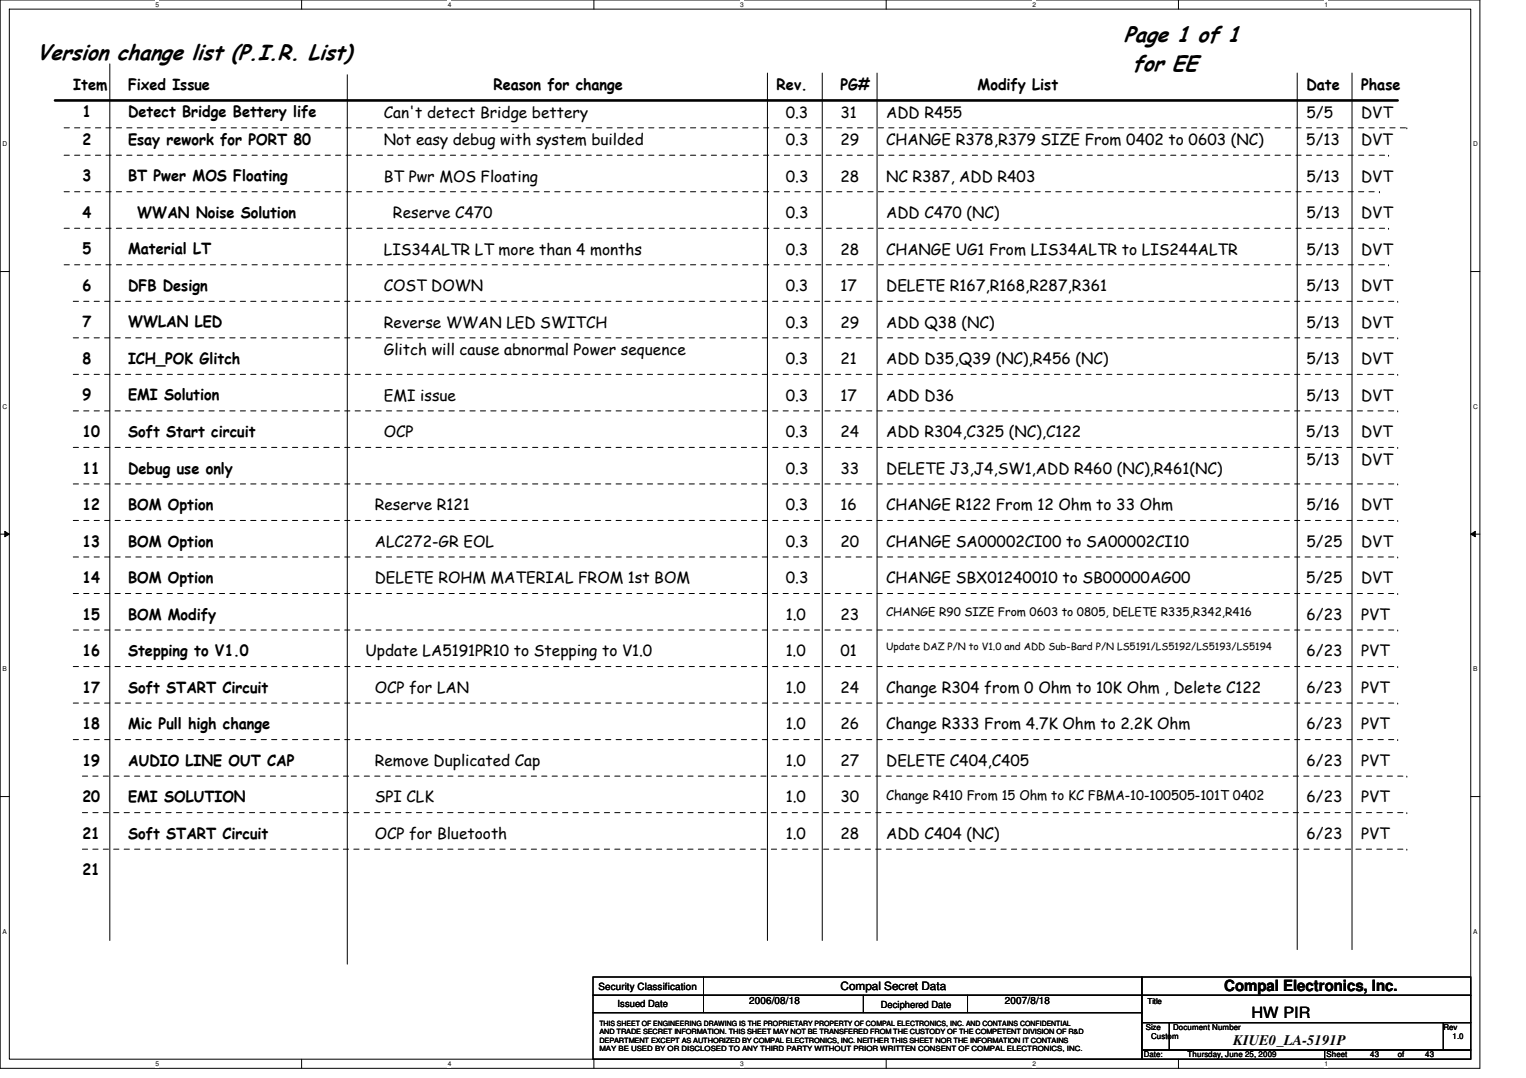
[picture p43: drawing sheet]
<svg xmlns="http://www.w3.org/2000/svg" width="297mm" height="210mm" viewBox="0 0 297 210" stroke-linecap="round" stroke-linejoin="round" font-family="sans-serif">
<defs><g id="words">
<g font-size="4.3">
<text x="7.1" y="11.6">Version change list (P.I.R. List)</text>
<text x="218.7" y="8.1">Page 1 of 1</text>
<text x="220.4" y="13.8">for EE</text>
</g>
<g font-size="3">
<text x="14.3" y="17.5">Item</text>
<text x="24.9" y="17.5">Fixed Issue</text>
<text x="96.1" y="17.5">Reason for change</text>
<text x="151.2" y="17.5">Rev.</text>
<text x="163.6" y="17.5">PG#</text>
<text x="190.3" y="17.5">Modify List</text>
<text x="254.3" y="17.5">Date</text>
<text x="265" y="17.5">Phase</text>
<text x="16" y="22.9">1</text>
<text x="24.9" y="22.9">Detect Bridge Bettery life</text>
<text x="74.7" y="22.9">Can't detect Bridge bettery</text>
<text x="152.9" y="22.9">0.3</text>
<text x="163.6" y="22.9">31</text>
<text x="172.5" y="22.9">ADD R455</text>
<text x="254.3" y="22.9">5/5</text>
<text x="265" y="22.9">DVT</text>
<text x="16" y="28.2">2</text>
<text x="24.9" y="28.2">Esay rework for PORT 80</text>
<text x="74.7" y="28.2">Not easy debug with system builded</text>
<text x="152.9" y="28.2">0.3</text>
<text x="163.6" y="28.2">29</text>
<text x="172.5" y="28.2">CHANGE R378,R379 SIZE From 0402 to 0603 (NC)</text>
<text x="254.3" y="28.2">5/13</text>
<text x="264.9" y="28.2">DVT</text>
<text x="16" y="35.3">3</text>
<text x="24.9" y="35.3">BT Pwer MOS Floating</text>
<text x="74.7" y="35.3">BT Pwr MOS Floating</text>
<text x="152.9" y="35.3">0.3</text>
<text x="163.6" y="35.3">28</text>
<text x="172.5" y="35.3">NC R387, ADD R403</text>
<text x="254.3" y="35.3">5/13</text>
<text x="265" y="35.3">DVT</text>
<text x="16" y="42.4">4</text>
<text x="26.7" y="42.4">WWAN Noise Solution</text>
<text x="76.5" y="42.5">Reserve C470</text>
<text x="152.9" y="42.5">0.3</text>
<text x="172.5" y="42.5">ADD C470 (NC)</text>
<text x="254.3" y="42.5">5/13</text>
<text x="265" y="42.5">DVT</text>
<text x="16" y="49.5">5</text>
<text x="24.9" y="49.5">Material LT</text>
<text x="74.7" y="49.6">LIS34ALTR LT more than 4 months</text>
<text x="152.9" y="49.6">0.3</text>
<text x="163.6" y="49.6">28</text>
<text x="172.5" y="49.6">CHANGE UG1 From LIS34ALTR to LIS244ALTR</text>
<text x="254.3" y="49.6">5/13</text>
<text x="265" y="49.6">DVT</text>
<text x="16" y="56.6">6</text>
<text x="24.9" y="56.6">DFB Design</text>
<text x="74.7" y="56.7">COST DOWN</text>
<text x="152.9" y="56.7">0.3</text>
<text x="163.6" y="56.7">17</text>
<text x="172.5" y="56.7">DELETE R167,R168,R287,R361</text>
<text x="254.3" y="56.7">5/13</text>
<text x="265" y="56.7">DVT</text>
<text x="16" y="63.8">7</text>
<text x="24.9" y="63.8">WWLAN LED</text>
<text x="74.7" y="63.8">Reverse WWAN LED SWITCH</text>
<text x="152.9" y="63.8">0.3</text>
<text x="163.6" y="63.8">29</text>
<text x="172.5" y="63.8">ADD Q38 (NC)</text>
<text x="254.3" y="63.8">5/13</text>
<text x="265" y="63.8">DVT</text>
<text x="16" y="70.9">8</text>
<text x="24.9" y="70.9">ICH_POK Glitch</text>
<text x="74.7" y="69.1">Glitch will cause abnormal Power sequence</text>
<text x="152.9" y="70.9">0.3</text>
<text x="163.6" y="70.9">21</text>
<text x="172.5" y="70.9">ADD D35,Q39 (NC),R456 (NC)</text>
<text x="254.3" y="70.9">5/13</text>
<text x="265" y="70.9">DVT</text>
<text x="16" y="78">9</text>
<text x="24.9" y="78">EMI Solution</text>
<text x="74.7" y="78">EMI issue</text>
<text x="152.9" y="78">0.3</text>
<text x="163.6" y="78">17</text>
<text x="172.5" y="78">ADD D36</text>
<text x="254.3" y="78">5/13</text>
<text x="265" y="78">DVT</text>
<text x="16" y="85.1">10</text>
<text x="24.9" y="85.1">Soft Start circuit</text>
<text x="74.7" y="85.1">OCP</text>
<text x="152.9" y="85.1">0.3</text>
<text x="163.6" y="85.1">24</text>
<text x="172.5" y="85.1">ADD R304,C325 (NC),C122</text>
<text x="254.3" y="85.1">5/13</text>
<text x="264.9" y="85.1">DVT</text>
<text x="16" y="92.2">11</text>
<text x="24.9" y="92.2">Debug use only</text>
<text x="152.9" y="92.2">0.3</text>
<text x="163.6" y="92.2">33</text>
<text x="172.5" y="92.2">DELETE J3,J4,SW1,ADD R460 (NC),R461(NC)</text>
<text x="254.3" y="90.5">5/13</text>
<text x="265" y="90.5">DVT</text>
<text x="16" y="99.3">12</text>
<text x="24.9" y="99.3">BOM Option</text>
<text x="72.9" y="99.4">Reserve R121</text>
<text x="152.9" y="99.4">0.3</text>
<text x="163.6" y="99.4">16</text>
<text x="172.5" y="99.4">CHANGE R122 From 12 Ohm to 33 Ohm</text>
<text x="254.3" y="99.4">5/16</text>
<text x="264.9" y="99.4">DVT</text>
<text x="16" y="106.4">13</text>
<text x="24.9" y="106.4">BOM Option</text>
<text x="72.9" y="106.5">ALC272-GR EOL</text>
<text x="152.9" y="106.5">0.3</text>
<text x="163.6" y="106.5">20</text>
<text x="172.5" y="106.5">CHANGE SA00002CI00 to SA00002CI10</text>
<text x="254.3" y="106.5">5/25</text>
<text x="265" y="106.5">DVT</text>
<text x="16" y="113.5">14</text>
<text x="24.9" y="113.5">BOM Option</text>
<text x="72.9" y="113.6">DELETE ROHM MATERIAL FROM 1st BOM</text>
<text x="152.9" y="113.6">0.3</text>
<text x="172.5" y="113.6">CHANGE SBX01240010 to SB00000AG00</text>
<text x="254.3" y="113.6">5/25</text>
<text x="264.9" y="113.6">DVT</text>
<text x="16" y="120.6">15</text>
<text x="24.9" y="120.6">BOM Modify</text>
<text x="152.9" y="120.7">1.0</text>
<text x="163.6" y="120.7">23</text>
<text x="254.3" y="120.7">6/23</text>
<text x="265" y="120.7">PVT</text>
<text x="16" y="127.8">16</text>
<text x="24.9" y="127.8">Stepping to V1.0</text>
<text x="71.2" y="127.8">Update LA5191PR10 to Stepping to V1.0</text>
<text x="152.9" y="127.8">1.0</text>
<text x="163.6" y="127.8">01</text>
<text x="254.3" y="127.8">6/23</text>
<text x="265" y="127.8">PVT</text>
<text x="16" y="134.9">17</text>
<text x="24.9" y="134.9">Soft START Circuit</text>
<text x="72.9" y="134.9">OCP for LAN</text>
<text x="152.9" y="134.9">1.0</text>
<text x="163.6" y="134.9">24</text>
<text x="172.5" y="134.9">Change R304 from 0 Ohm to 10K Ohm , Delete C122</text>
<text x="254.3" y="134.9">6/23</text>
<text x="264.9" y="134.9">PVT</text>
<text x="16" y="142">18</text>
<text x="24.9" y="142">Mic Pull high change</text>
<text x="152.9" y="142">1.0</text>
<text x="163.6" y="142">26</text>
<text x="172.5" y="142">Change R333 From 4.7K Ohm to 2.2K Ohm</text>
<text x="254.3" y="142">6/23</text>
<text x="264.9" y="142">PVT</text>
<text x="16" y="149.1">19</text>
<text x="24.9" y="149.1">AUDIO LINE OUT CAP</text>
<text x="72.9" y="149.1">Remove Duplicated Cap</text>
<text x="152.9" y="149.1">1.0</text>
<text x="163.6" y="149.1">27</text>
<text x="172.5" y="149.1">DELETE C404,C405</text>
<text x="254.3" y="149.1">6/23</text>
<text x="265" y="149.1">PVT</text>
<text x="16" y="156.2">20</text>
<text x="24.9" y="156.2">EMI SOLUTION</text>
<text x="72.9" y="156.3">SPI CLK</text>
<text x="152.9" y="156.3">1.0</text>
<text x="163.6" y="156.3">30</text>
<text x="254.3" y="156.3">6/23</text>
<text x="265" y="156.3">PVT</text>
<text x="16" y="163.3">21</text>
<text x="24.9" y="163.3">Soft START Circuit</text>
<text x="72.9" y="163.4">OCP for Bluetooth</text>
<text x="152.9" y="163.4">1.0</text>
<text x="163.6" y="163.4">28</text>
<text x="172.5" y="163.4">ADD C404 (NC)</text>
<text x="254.3" y="163.4">6/23</text>
<text x="264.9" y="163.4">PVT</text>
<text x="16" y="170.4">21</text>
<text x="238.3" y="193">Compal Electronics, Inc.</text>
<text x="243.6" y="198.3">HW PIR</text>
</g>
<text font-size="2.8" x="240.1" y="203.5">KIUE0_LA-5191P</text>
<text font-size="2.6" x="172.5" y="155.8">Change R410 From 15 Ohm to KC FBMA-10-100505-101T 0402</text>
<text font-size="2.3" x="172.5" y="119.9">CHANGE R90 SIZE From 0603 to 0805, DELETE R335,R342,R416</text>
<text font-size="2.2" x="163.6" y="192.8">Compal Secret Data</text>
<g font-size="1.9">
<text x="172.5" y="126.7">Update DAZ P/N to V1.0 and ADD Sub-Bard P/N LS5191/LS5192/LS5193/LS5194</text>
<text x="116.5" y="192.7">Security Classification</text>
<text x="120.2" y="196">Issued Date</text>
<text x="145.8" y="195.6">2006/08/18</text>
<text x="171.4" y="196.2">Deciphered Date</text>
<text x="195.6" y="195.6">2007/8/18</text>
</g>
<g font-size="1.6">
<text x="223.3" y="195.4">Title</text>
<text x="223" y="200.6">Size</text>
<text x="224.1" y="202.4">Custom</text>
<text x="228.3" y="200.6">Document Number</text>
<text x="281" y="200.6">Rev</text>
<text x="282.7" y="202.4">1.0</text>
<text x="222.6" y="205.9">Date:</text>
<text x="231.2" y="205.9">Thursday, June 25, 2009</text>
<text x="258.2" y="205.9">Sheet</text>
<text x="266.7" y="205.9">43</text>
<text x="272.1" y="205.9">of</text>
<text x="277.4" y="205.9">43</text>
</g>
<g font-size="1.4">
<text x="116.7" y="199.7">THIS SHEET OF ENGINEERING DRAWING IS THE PROPRIETARY PROPERTY OF COMPAL ELECTRONICS, INC. AND CONTAINS CONFIDENTIAL</text>
<text x="116.7" y="201.4">AND TRADE SECRET INFORMATION. THIS SHEET MAY NOT BE TRANSFERED FROM THE CUSTODY OF THE COMPETENT DIVISION OF R&amp;D</text>
<text x="116.7" y="203">DEPARTMENT EXCEPT AS AUTHORIZED BY COMPAL ELECTRONICS, INC. NEITHER THIS SHEET NOR THE INFORMATION IT CONTAINS</text>
<text x="116.7" y="204.7">MAY BE USED BY OR DISCLOSED TO ANY THIRD PARTY WITHOUT PRIOR WRITTEN CONSENT OF COMPAL ELECTRONICS, INC.</text>
</g>
<g font-size="1.3">
<text x="30.3" y="1.3">5</text>
<text x="87.2" y="1.3">4</text>
<text x="144.1" y="1.3">3</text>
<text x="201" y="1.3">2</text>
<text x="257.8" y="1.3">1</text>
<text x=".5" y="28.4">D</text>
<text x="286.8" y="28.4">D</text>
<text x=".5" y="79.5">C</text>
<text x="286.8" y="79.5">C</text>
<text x=".5" y="130.7">B</text>
<text x="286.8" y="130.7">B</text>
<text x=".5" y="181.8">A</text>
<text x="286.8" y="181.8">A</text>
<text x="30.3" y="207.6">5</text>
<text x="87.2" y="207.6">4</text>
<text x="144.1" y="207.6">3</text>
<text x="201" y="207.6">2</text>
<text x="257.8" y="207.6">1</text>
</g>
</g></defs>
<path d="M0 0h288.1v208h-288.1zM1.8 1.8h284.5v204.4h-284.5z" fill="none" stroke="#000" stroke-width=".19"/>
<g fill="#fff">
<path d="M30.3 .2h.6v1.4h-.6z"/>
<path d="M30.3 206.4h.6v1.4h-.6z"/>
</g>
<path d="M58.7 0v1.8M58.7 206.2v1.8" fill="none" stroke="#000" stroke-width=".19"/>
<g fill="#fff">
<path d="M87.2 .2h.6v1.4h-.6z"/>
<path d="M87.2 206.4h.6v1.4h-.6z"/>
</g>
<path d="M115.6 0v1.8M115.6 206.2v1.8" fill="none" stroke="#000" stroke-width=".19"/>
<g fill="#fff">
<path d="M144.1 .2h.6v1.4h-.6z"/>
<path d="M144.1 206.4h.6v1.4h-.6z"/>
</g>
<path d="M172.5 0v1.8M172.5 206.2v1.8" fill="none" stroke="#000" stroke-width=".19"/>
<g fill="#fff">
<path d="M200.9 .2h.7v1.4h-.7z"/>
<path d="M200.9 206.4h.7v1.4h-.7z"/>
</g>
<path d="M229.4 0v1.8M229.4 206.2v1.8" fill="none" stroke="#000" stroke-width=".19"/>
<g fill="#fff">
<path d="M257.8 .2h.7v1.4h-.7z"/>
<path d="M257.8 206.4h.7v1.4h-.7z"/>
<path d="M.5 27.3h.9v1.4h-.9z"/>
<path d="M286.8 27.3h.8v1.4h-.8z"/>
<path d="M.5 78.4h.9v1.4h-.9z"/>
<path d="M286.8 78.4h.8v1.4h-.8z"/>
</g>
<path d="M0 52.9h1.8M286.3 52.9h1.8" fill="none" stroke="#000" stroke-width=".19"/>
<g fill="#fff">
<path d="M.5 129.5h.8v1.4h-.8z"/>
<path d="M286.8 129.5h.8v1.4h-.8z"/>
</g>
<path d="M0 104h1.8M.9 103.5l.9 .5-.9 .5zM286.3 104l.9-.5v1zM286.3 104h1.8" fill="none" stroke="#000" stroke-width=".19"/>
<path d="M.9 103.5l.9 .5-.9 .5zM286.3 104l.9-.5v1z" fill="#000"/>
<g fill="#fff">
<path d="M.5 180.6h.8v1.4h-.8z"/>
<path d="M286.8 180.6h.8v1.4h-.8z"/>
</g>
<g fill="none" stroke="#000" stroke-width=".19">
<path d="M21.4 12.4v170.7M67.6 14.6v173.1M149.4 14.2v168.9M160.1 14.2v168.9M170.7 14.2v168.9M252.5 14.2v170.7M263.2 14.2v170.7M0 155.1h1.8M286.3 155.1h1.8M115.4 190.2h106.9v3.6h-106.9zM115.4 193.8h106.9v3.4h-106.9zM115.4 197.2h106.9v9h-106.9z"/>
<path d="M136.9 190.2v7M168.1 193.8v3.4M188.3 193.8v3.4M222.3 190.2h64v3.6h-64zM222.3 193.8h64v5.3h-64zM222.3 199.1h5.3v5.4h-5.3zM227.6 199.1h53.4v5.4h-53.4zM281 199.1h5.3v5.4h-5.3zM222.3 204.5h35.5v1.7h-35.5zM257.8 204.5h28.5v1.7h-28.5z"/>
</g>
<path d="M10.7 19.6h261.4" fill="none" stroke="#000" stroke-width=".51"/>
<g fill="none" stroke="#000" stroke-width=".19" stroke-dasharray="1 1 1 1 1 1 1 1">
<path d="M12.5 24.9h261.3M12.5 30.2h257.8M12.5 37.3h256M268.5 37.3h.1M270.3 30.2h.1M273.8 24.9h.1M12.5 44.4h257.8M12.5 51.6h257.8M14.3 58.7h257.8M270.3 44.4h.1M270.3 51.6h.1M272.1 58.7h.1"/>
<path d="M14.3 65.8h257.8M14.3 72.9h257.8M272.1 65.8h.1M272.1 72.9h.1M14.3 80h257.8M14.3 87.1h257.8M14.3 94.2h257.8M272.1 80h.1M272.1 87.1h.1M272.1 94.2h.1M14.3 101.3h257.8M14.3 108.5h257.8"/>
<path d="M14.3 115.6h257.8M272.1 101.3h.1M272.1 108.5h.1M272.1 115.6h.1M14.3 122.7h257.8M14.3 129.8h257.8M14.3 136.9h257.8M272.1 122.7h.1M272.1 129.8h.1M272.1 136.9h.1M14.3 144h257.8M16 151.1h257.8"/>
<path d="M16 158.2h257.8M272.1 144h.1M273.8 151.1h.1M273.8 158.2h.1M16 165.3h257.8M273.8 165.3h.1"/>
</g>
<use href="#words"/>
</svg>
